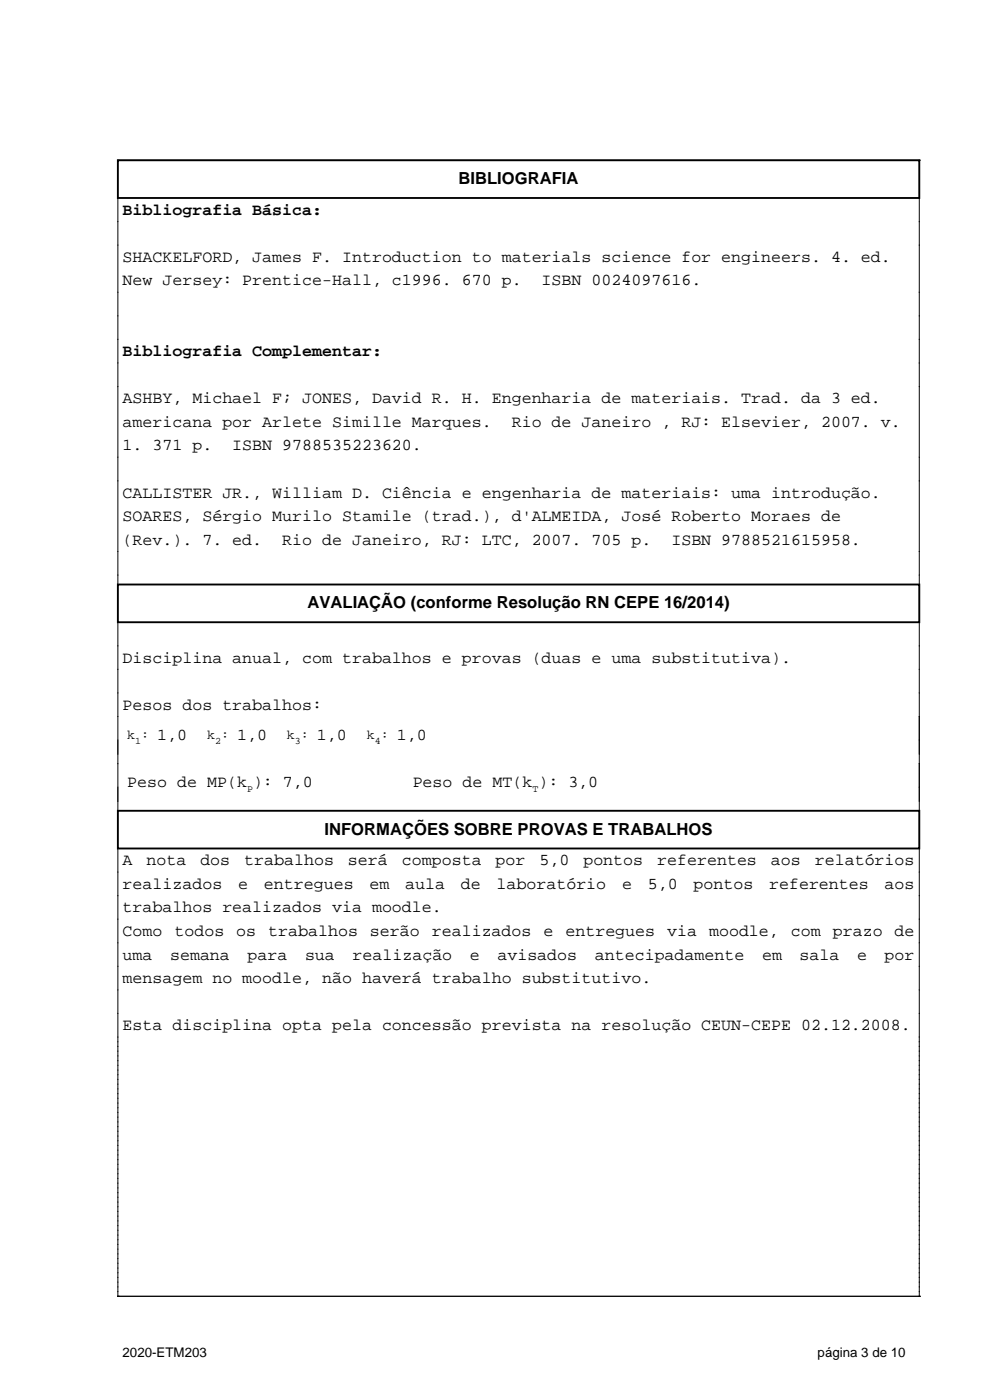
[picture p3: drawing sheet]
<svg xmlns="http://www.w3.org/2000/svg" width="210mm" height="297mm" viewBox="0 0 210 297" stroke-linecap="round" stroke-linejoin="round" font-family="sans-serif">
<defs><g id="words">
<g font-size="3.5">
<text x="97.3" y="39.1">BIBLIOGRAFIA</text>
<text x="26" y="45.6">Bibliografia Básica:</text>
<text x="26" y="55.6">SHACKELFORD, James F. Introduction to materials science for engineers. 4. ed.</text>
<text x="26" y="60.6">New Jersey: Prentice-Hall, c1996. 670 p.</text>
<text x="114.9" y="60.6">ISBN 0024097616.</text>
<text x="26" y="75.6">Bibliografia Complementar:</text>
<text x="26" y="85.6">ASHBY, Michael F; JONES, David R. H. Engenharia de materiais. Trad. da 3 ed.</text>
<text x="26" y="90.6">americana por Arlete Simille Marques.</text>
<text x="26" y="95.6">1. 371 p.</text>
<text x="49.3" y="95.6">ISBN 9788535223620.</text>
<text x="108.5" y="90.6">Rio de Janeiro , RJ: Elsevier, 2007. v.</text>
<text x="26" y="105.6">CALLISTER JR., William D. Ciência e engenharia de materiais: uma introdução.</text>
<text x="26" y="110.6">SOARES, Sérgio Murilo Stamile (trad.), d'ALMEIDA, José Roberto Moraes de</text>
<text x="26" y="115.6">(Rev.). 7. ed.</text>
<text x="59.9" y="115.6">Rio de Janeiro, RJ: LTC, 2007. 705 p.</text>
<text x="142.4" y="115.6">ISBN 9788521615958.</text>
<text x="65.2" y="129.1">AVALIAÇÃO (conforme Resolução RN CEPE 16/2014)</text>
<text x="26" y="140.6">Disciplina anual, com trabalhos e provas (duas e uma substitutiva).</text>
<text x="26" y="150.6">Pesos dos trabalhos:</text>
<text x="33.4" y="157.1">1,0</text>
<text x="50.3" y="157.1">1,0</text>
<text x="67.2" y="157.1">1,0</text>
<text x="84.2" y="157.1">1,0</text>
<text x="27" y="167.1">Peso de MP(k ): 7,0</text>
<text x="87.5" y="167.1">Peso de MT(k ): 3,0</text>
<text x="68.8" y="177.1">INFORMAÇÕES SOBRE PROVAS E TRABALHOS</text>
<text x="26" y="183.6">A</text>
<text x="31.1" y="183.6">nota</text>
<text x="42.5" y="183.6">dos</text>
<text x="51.8" y="183.6">trabalhos</text>
<text x="73.8" y="183.6">será</text>
<text x="85.2" y="183.6">composta</text>
<text x="105.1" y="183.6">por</text>
<text x="114.4" y="183.6">5,0</text>
<text x="123.7" y="183.6">pontos</text>
<text x="139.4" y="183.6">referentes</text>
<text x="163.5" y="183.6">aos</text>
<text x="172.8" y="183.6">relatórios</text>
<text x="26" y="188.6">realizados</text>
<text x="50.5" y="188.6">e</text>
<text x="56" y="188.6">entregues</text>
<text x="78.4" y="188.6">em</text>
<text x="85.9" y="188.6">aula</text>
<text x="97.7" y="188.6">de</text>
<text x="105.3" y="188.6">laboratório</text>
<text x="131.9" y="188.6">e</text>
<text x="137.4" y="188.6">5,0</text>
<text x="147.1" y="188.6">pontos</text>
<text x="163.1" y="188.6">referentes</text>
<text x="187.7" y="188.6">aos</text>
<text x="26" y="193.6">trabalhos realizados via moodle.</text>
<text x="26" y="198.6">Como</text>
<text x="26" y="203.6">uma</text>
<text x="36.1" y="203.6">semana</text>
<text x="37" y="198.6">todos</text>
<text x="50.1" y="198.6">os</text>
<text x="52.5" y="203.6">para</text>
<text x="56.9" y="198.6">trabalhos</text>
<text x="64.7" y="203.6">sua</text>
<text x="74.8" y="203.6">realização</text>
<text x="78.5" y="198.6">serão</text>
<text x="91.6" y="198.6">realizados</text>
<text x="99.7" y="203.6">e</text>
<text x="105.5" y="203.6">avisados</text>
<text x="115.3" y="198.6">e</text>
<text x="119.9" y="198.6">entregues</text>
<text x="126.2" y="203.6">antecipadamente</text>
<text x="141.5" y="198.6">via</text>
<text x="150.4" y="198.6">moodle,</text>
<text x="161.6" y="203.6">em</text>
<text x="167.8" y="198.6">com</text>
<text x="169.6" y="203.6">sala</text>
<text x="176.6" y="198.6">prazo</text>
<text x="181.8" y="203.6">e</text>
<text x="187.6" y="203.6">por</text>
<text x="189.8" y="198.6">de</text>
<text x="26" y="208.6">mensagem no moodle, não haverá trabalho substitutivo.</text>
<text x="26" y="218.6">Esta disciplina opta pela concessão prevista na resolução CEUN-CEPE 02.12.2008.</text>
</g>
<g font-size="2.8">
<text x="27" y="156.8">k :</text>
<text x="43.9" y="156.8">k :</text>
<text x="60.9" y="156.8">k :</text>
<text x="77.8" y="156.8">k :</text>
<text x="26" y="287.8">2020-ETM203</text>
<text x="173.4" y="287.8">página 3 de 10</text>
</g>
<g font-size="2.1">
<text x="28.7" y="157.9">1</text>
<text x="45.6" y="157.9">2</text>
<text x="62.6" y="157.9">3</text>
<text x="79.5" y="157.9">4</text>
<text x="52.4" y="168.1">P</text>
<text x="112.9" y="168.1">T</text>
</g>
</g></defs>
<path d="M25 34h.1M25 34h170M195 34h.1M25 42v82M195 42v82M25 132v40M195 132v40M25 180v95M195 180v95M25 275h.1M25 275h170M195 275h.1" fill="none" stroke="#000" stroke-width=".21"/>
<path d="M25 34h170v8h-170zM25 124h170v8h-170zM25 172h170v8h-170z" fill="none" stroke="#000" stroke-width=".4"/>
<use href="#words"/>
</svg>
